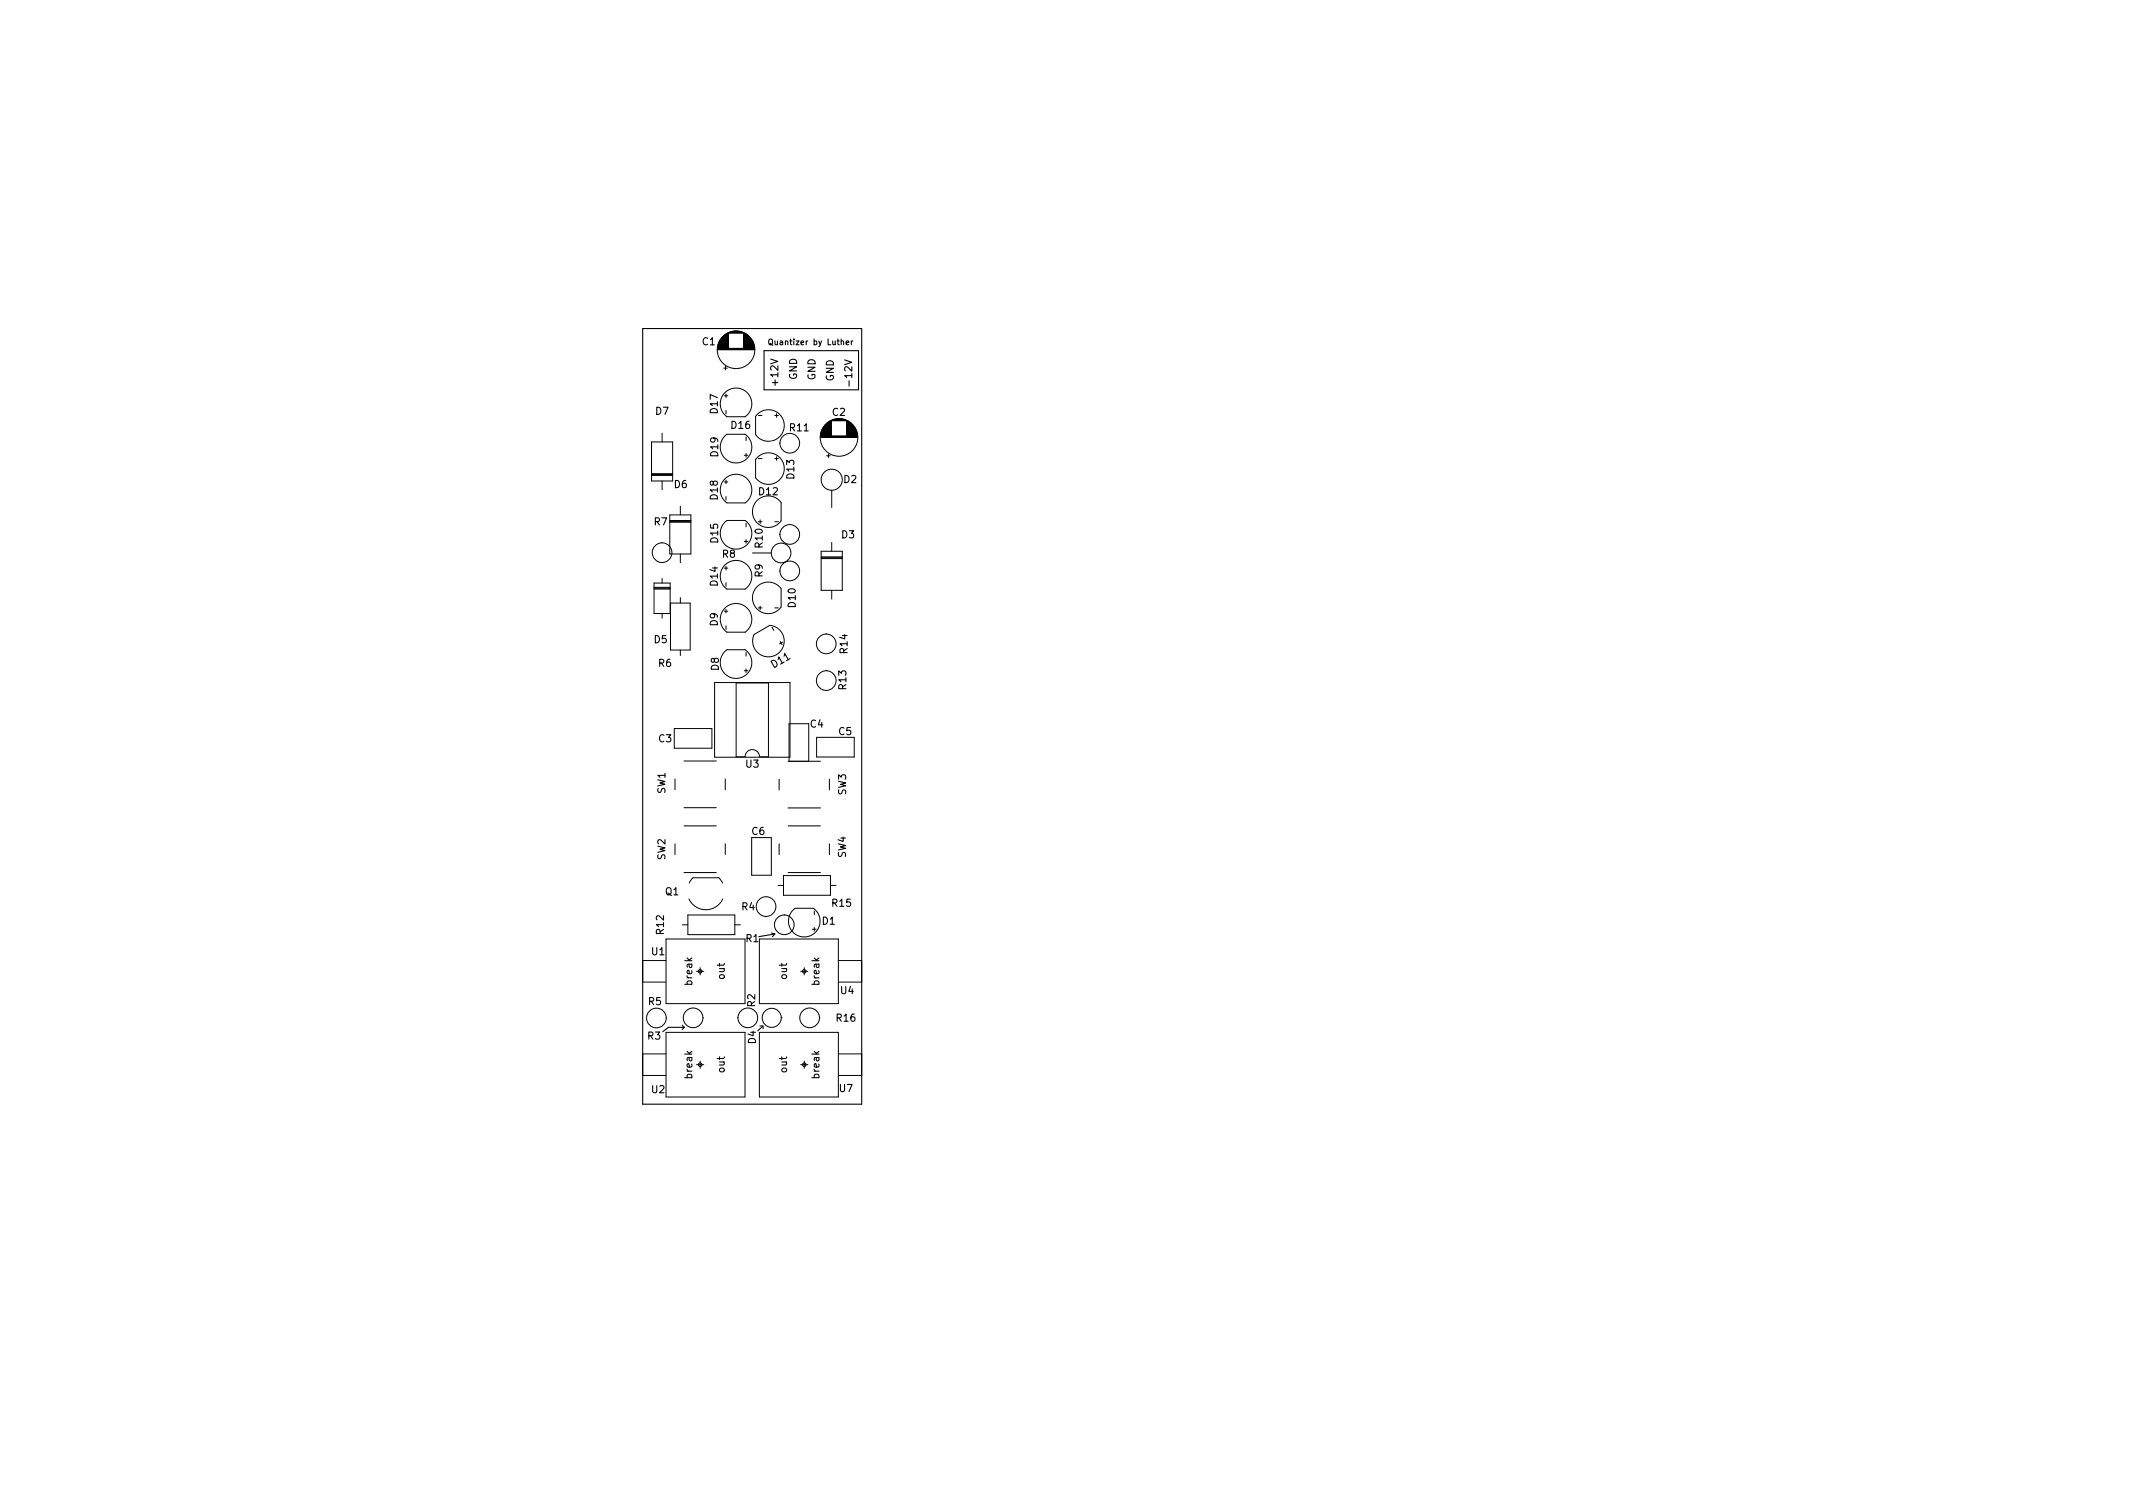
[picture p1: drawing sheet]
<svg xmlns="http://www.w3.org/2000/svg" width="297mm" height="210mm" viewBox="0 0 297 210" stroke-linecap="round" stroke-linejoin="round" font-family="sans-serif">
<defs><g id="words">
<g font-size="1.4">
<text x="97.8" y="48.1">C1</text>
<text x="108.4" y="53.5" transform="rotate(-90 108.4 53.5)">+12V</text>
<text x="111" y="52.9" transform="rotate(-90 111 52.9)">GND</text>
<text x="113.5" y="53" transform="rotate(-90 113.5 53)">GND</text>
<text x="116.1" y="53.1" transform="rotate(-90 116.1 53.1)">GND</text>
<text x="118.7" y="53.5" transform="rotate(-90 118.7 53.5)">-12V</text>
<text x="91.3" y="57.7">D7</text>
<text x="100" y="57.5" transform="rotate(-90 100 57.5)">D17</text>
<text x="101.9" y="59.7">D16</text>
<text x="115.9" y="57.9">C2</text>
<text x="100" y="63.5" transform="rotate(-90 100 63.5)">D19</text>
<text x="110" y="60">R11</text>
<text x="93.9" y="67.9">D6</text>
<text x="100" y="69.5" transform="rotate(-90 100 69.5)">D18</text>
<text x="105.7" y="68.9">D12</text>
<text x="110.6" y="66.6" transform="rotate(-90 110.6 66.6)">D13</text>
<text x="117.5" y="67.2">D2</text>
<text x="91.1" y="73.1">R7</text>
<text x="100" y="75.5" transform="rotate(-90 100 75.5)">D15</text>
<text x="100.6" y="77.6">R8</text>
<text x="106.2" y="76.2" transform="rotate(-90 106.2 76.2)">R10</text>
<text x="117.2" y="74.9">D3</text>
<text x="100" y="81.5" transform="rotate(-90 100 81.5)">D14</text>
<text x="106.2" y="80.3" transform="rotate(-90 106.2 80.3)">R9</text>
<text x="91.1" y="89.5">D5</text>
<text x="100" y="87.1" transform="rotate(-90 100 87.1)">D9</text>
<text x="110.8" y="84.5" transform="rotate(-90 110.8 84.5)">D10</text>
<text x="91.7" y="92.8">R6</text>
<text x="100.1" y="93.3" transform="rotate(-90 100.1 93.3)">D8</text>
<text x="107.8" y="93" transform="rotate(-30 107.8 93)">D11</text>
<text x="117.8" y="96" transform="rotate(-90 117.8 96)">R13</text>
<text x="118" y="90.9" transform="rotate(-90 118 90.9)">R14</text>
<text x="112.9" y="101.3">C4</text>
<text x="91.7" y="103.3">C3</text>
<text x="103.9" y="106.9">U3</text>
<text x="116.8" y="102.3">C5</text>
<text x="92.7" y="110.5" transform="rotate(-90 92.7 110.5)">SW1</text>
<text x="117.8" y="110.7" transform="rotate(-90 117.8 110.7)">SW3</text>
<text x="92.7" y="119.8" transform="rotate(-90 92.7 119.8)">SW2</text>
<text x="104.7" y="116.2">C6</text>
<text x="117.8" y="119.4" transform="rotate(-90 117.8 119.4)">SW4</text>
<text x="92.7" y="124.6">Q1</text>
<text x="92.4" y="130" transform="rotate(-90 92.4 130)">R12</text>
<text x="103.3" y="126.7">R4</text>
<text x="103.9" y="131.2">R1</text>
<text x="114.5" y="128.7">D1</text>
<text x="115.9" y="126.2">R15</text>
<text x="90.8" y="133">U1</text>
<text x="96.4" y="137.1" transform="rotate(-90 96.4 137.1)">break</text>
<text x="100.9" y="136.3" transform="rotate(-90 100.9 136.3)">out</text>
<text x="109.6" y="136.3" transform="rotate(-90 109.6 136.3)">out</text>
<text x="114.1" y="137.1" transform="rotate(-90 114.1 137.1)">break</text>
<text x="90.3" y="139.9">R5</text>
<text x="105.2" y="140.2" transform="rotate(-90 105.2 140.2)">R2</text>
<text x="116.5" y="142.2">R16</text>
<text x="117.1" y="138.4">U4</text>
<text x="90.2" y="144.7">R3</text>
<text x="100.9" y="149.3" transform="rotate(-90 100.9 149.3)">out</text>
<text x="105.3" y="145.3" transform="rotate(-90 105.3 145.3)">D4</text>
<text x="109.6" y="149.3" transform="rotate(-90 109.6 149.3)">out</text>
<text x="90.8" y="152.2">U2</text>
<text x="96.4" y="150.1" transform="rotate(-90 96.4 150.1)">break</text>
<text x="114.1" y="150.1" transform="rotate(-90 114.1 150.1)">break</text>
<text x="116.9" y="152">U7</text>
</g>
<text font-size="1.1" x="107.6" y="48">Quantizer by Luther</text>
</g></defs>
<g fill="none" stroke="#000" stroke-width=".15">
<path d="M89.5 45.7h30.5v108h-30.5zM106.4 48.8h13.2v5.5h-13.2zM107.1 47.3l.1-.1a.27 .27 0 0 1 .4 .3v.2a.27 .27 0 0 1-.3 .3 .27 .27 0 0 1-.3-.3zM107.2 47.8l.4 .3M118.6 47.5v.5M118.8 47.5l-.2 .1M107.4 129.9l.5 .1M107.9 130l-2.2 .4M107.9 130l-.3 .4M95 142.7l.3 .3M95.3 143h-2.2l-.8 .6M95.3 143l-.3 .3"/>
<path d="M106.2 142.9l-.7 .6M106.2 142.9l.1 .3M106.3 142.8l-.5 .1"/>
</g>
<g fill="none" stroke="#000" stroke-width=".14">
<path d="M99.9 48.7h5.2M99.9 48.6h5.2M99.9 48.5h5.2M99.9 48.5h1.6M99.9 48.4h1.6M99.9 48.3h1.6M100 48.3h1.5M100 48.2h1.5M100 48.1h1.5M100 48h1.5M100 47.9h1.5M100.1 47.9h1.4"/>
<path d="M100.1 47.8h1.4M100.1 47.7h1.4M100.2 47.6h1.3M100.2 47.5h1.3M100.3 47.4h1.2M100.3 47.3h1.2M100.4 47.3h1.1M100.4 47.2h1.1M100.4 47.1h1.1M100.5 47.1h1M100.5 47h1M100.6 47h.9"/>
<path d="M100.6 46.9h.9M100.7 46.9h.8M100.7 46.8h.8M100.8 46.8h.7M100.8 51.3h.5M100.8 46.7h.7M100.8 55.1h.6M100.9 46.7h.6M100.9 54.7a2.2 2.2 0 0 1 3.3 .1 2.2 2.2 0 0 1-.4 3.2h-2.6a2.2 2.2 0 0 1-.3-3.3zM100.9 46.6h.6M101 46.6h.5M101 51v.5"/>
<path d="M101.1 46.5h.4M101.1 54.9v.5M101.1 57.1v.5M101.2 46.5h.3M101.2 46.4h.3M101.3 46.4h2.4M101.4 46.3h2.2M101.5 46.3h2M101.6 46.3h1.8M101.7 46.2h1.6M101.8 46.2h1.4M102 46.1h1"/>
<path d="M102.2 46.1h.6M103.5 48.4h1.6M103.5 47h1M103.5 46.9h.9M103.5 47.7h1.4M103.5 47h.9M103.5 46.5h.3M103.5 47.1h1M103.5 47.9h1.5M103.5 48h1.5M103.5 47.8h1.4M103.5 48.3h1.5"/>
<path d="M103.5 48.1h1.5M103.5 46.7h.7M103.5 46.5h.4M103.5 47.2h1.1M103.5 46.8h.7M103.5 46.7h.6M103.5 48.3h1.6M103.5 47.6h1.3M103.5 47.5h1.3M103.5 48.2h1.5M103.5 46.4h.3M103.5 47.4h1.2"/>
<path d="M103.5 46.6h.6M103.5 47.3h1.1M103.5 46.8h.8M103.5 46.9h.8M103.5 48.5h1.6M103.5 47.3h1.2M103.5 47.1h1.1M103.5 46.6h.5M103.5 47.9h1.4M105.5 57.7a2.2 2.2 0 0 1 3.2 .1 2.2 2.2 0 0 1-.3 3.2 2.2 2.2 0 0 1-3.2-.5v-2.5zM105.6 57.9h.5M107.9 57.9h.5"/>
<path d="M108.1 57.6v.5M114.4 60h1.4M114.4 59.9h1.4M114.5 59.9h1.3M114.5 59.8h1.3M114.5 59.7h1.3M114.6 59.7h1.2M114.6 59.6h1.2M114.6 59.5h1.2M114.7 59.5h1.1M114.7 59.4h1.1M114.8 59.3h1"/>
<path d="M114.9 59.2h.9M114.9 59.1h.9M115 59.1h.8M115.1 59h.7M115.1 58.9h.7M115.2 58.9h.6M115.3 58.8h.5M115.4 58.7h.4M115.5 58.7h.3M115.6 58.6h.2M115.7 58.6h2.3M115.7 58.5h2.2"/>
<path d="M115.8 58.5h2.1M115.9 58.5h1.9M116 58.4h1.6M117.9 58.8h.4M117.9 58.7h.3M117.9 59.2h.9M117.9 59.8h1.3M117.9 58.9h.5M117.9 59.4h1.1M117.9 59.7h1.2M117.9 59.1h.8M117.9 59.9h1.3"/>
<path d="M117.9 59.6h1.2M117.9 58.7h.4M117.9 59.4h1M117.9 59.5h1.1M117.9 59.3h1M117.9 60h1.4M117.9 58.8h.5M117.9 58.9h.6M117.9 59h.7M117.9 59.3h.9M117.9 58.6h.2M90.7 61.5h3v5.5h-3z"/>
<path d="M90.7 66.2h3M90.7 66h3M90.7 66.1h3M92.2 60.3v1.2M92.2 67v1.2M92.2 75.5v.1M93.3 71.7h2.9v5.4h-2.9zM93.3 72.6h2.9M93.3 72.5h2.9M93.3 72.7h2.9M94.7 70.5v1.2M94.7 77.1v1.3"/>
<path d="M100.8 67.1h.6M100.8 79.1h.6M100.9 66.7a2.2 2.2 0 0 1 3.3 .1 2.2 2.2 0 0 1-.4 3.2h-2.6a2.2 2.2 0 0 1-.3-3.3zM100.9 60.7l.3-.2h2.6a2.2 2.2 0 0 1 .4 3.1 2.2 2.2 0 0 1-3.2 .3 2.2 2.2 0 0 1-.1-3.2zM100.9 78.7a2.2 2.2 0 0 1 3.3 .1 2.2 2.2 0 0 1-.4 3.2h-2.6a2.2 2.2 0 0 1-.3-3.3zM100.9 72.7l.3-.2h2.6a2.2 2.2 0 0 1 .4 3.1 2.2 2.2 0 0 1-3.2 .3 2.2 2.2 0 0 1-.1-3.2zM101.1 66.9v.5M101.1 69.1v.5M101.1 78.9v.5M103.6 63.4h.6M103.6 75.4h.6M103.9 60.9v.5"/>
<path d="M103.9 63.1v.5M103.9 72.9v.5M103.9 75.1v.5M104.8 77h2.6M105.4 69.7a2.2 2.2 0 0 1 3.4 .3v2.5a2.2 2.2 0 0 1-3.2 .4 2.2 2.2 0 0 1-.2-3.2zM105.5 63.7a2.2 2.2 0 0 1 3.2 .1 2.2 2.2 0 0 1-.3 3.2 2.2 2.2 0 0 1-3.2-.5v-2.5zM105.6 63.9h.5M105.6 72.6h.5M105.9 72.4v.5M107.9 63.9h.5M107.9 72.6h.5M108.1 63.6v.5"/>
<path d="M108.5 79.5h.1M108.5 74.4h.1M108.5 61.7h.1M114.3 60.9h5.1M114.3 60.8h5.1M114.3 60.7h5.1M114.3 60.7h1.5M114.3 60.6h1.5M114.3 60.5h1.5M114.3 60.4h1.5M114.3 60.3h1.5M114.3 60.2h1.5"/>
<path d="M114.4 77.8h2.9M114.4 77.5h2.9M114.4 77.7h2.9M114.4 76.8h2.9v5.4h-2.9zM114.4 60.2h1.4M114.4 60.1h1.4M115.1 63.5h.5M115.4 63.2v.5M115.8 68.3v2.4M115.8 75.5v1.3M117.9 60.5h1.5M117.9 60.2h1.4"/>
<path d="M117.9 60.3h1.5M117.9 60.6h1.5M117.9 60.1h1.4M117.9 60.4h1.5M117.9 60.7h1.5M117.9 60.3h1.4M91.1 81.2h2.2v4.2h-2.2zM91.1 82h2.2M91.1 81.9h2.2M91.1 81.8h2.2M92.2 80.5v.7M92.2 85.4v.7"/>
<path d="M93.4 84h2.7v6.5h-2.7zM94.7 83.2v.8M94.7 90.5v.8M99.5 95h10.5v10.4h-10.5zM100.8 85.1h.6M100.9 90.7l.3-.2h2.6a2.2 2.2 0 0 1 .4 3.1 2.2 2.2 0 0 1-3.2 .3 2.2 2.2 0 0 1-.1-3.2zM100.9 84.7a2.2 2.2 0 0 1 3.3 .1 2.2 2.2 0 0 1-.4 3.2h-2.6a2.2 2.2 0 0 1-.3-3.3zM101.1 81.1v.5M101.1 84.9v.5M101.1 87.1v.5M102.5 95.1h4.5v10.3h-1.2a1 1 0 0 0-1-1 1 1 0 0 0-1 1h-1.3zM103.6 93.4h.6"/>
<path d="M103.9 90.9v.5M103.9 93.1v.5M105 88.3l2.2-1.2a2.2 2.2 0 0 1 2 2.6 2.2 2.2 0 0 1-2.9 1.7 2.2 2.2 0 0 1-1.3-3.1zM105.4 81.7a2.2 2.2 0 0 1 3.4 .3v2.5a2.2 2.2 0 0 1-3.2 .4 2.2 2.2 0 0 1-.2-3.2zM105.6 84.6h.5M105.9 84.4v.5M107.5 87.3l.3 .5M107.9 84.6h.5M108.7 89.3l.2 .5M109 89.4l-.4 .3M115.1 88.2v.1M115.1 93.3v.1"/>
<path d="M115.8 82.2v1.2M93.9 101.4h5.2v2.8h-5.2zM94 108.5v1.5M94 117.5v1.5M95.2 115h4.6M95.2 106h4.6M95.2 112.5h4.6M101 108.5v1.5M101 117.5v1.5M104.7 116.6h2.7v5.3h-2.7zM108.5 108.5v1.5M108.5 117.5v1.5"/>
<path d="M109.8 115h4.4M109.8 106h4.4M109.8 112.5h4.4M109.9 106v-5.2h2.7v5.2M113.7 102.7h5.3v2.7h-5.3zM115.5 108.5v1.5M115.5 117.5v1.5M92.7 133.7h-3.2v3h3.2M92.7 130.7h11.1v9h-11.1zM95 128.8h.8M95.2 121.5h4.6M95.8 127.4h6.5v2.7h-6.5z"/>
<path d="M95.9 125.2a2.6 2.6 0 0 0 2.4 1.5 2.6 2.6 0 0 0 2.4-1.5M96 123l.5-.8h3.6l.5 .8M97 135.2h1M97.5 134.7v1M102.3 128.8h.8M105.8 130.7h11v9h-11zM106.7 127.6v.1M108.3 123.3h.8M109.1 121.9h6.6v2.8h-6.6zM109.2 127.3v.1M109.8 121.5h4.4M110.4 126.7l.3-.2h2.6a2.2 2.2 0 0 1 .4 3.1 2.2 2.2 0 0 1-3.2 .3 2.2 2.2 0 0 1-.1-3.2z"/>
<path d="M111.5 135.2h1M112 134.7v1M113.1 129.4h.6M113.4 126.9v.5M113.4 129.1v.5M115.7 123.3h.7M116.8 133.7h3.2v3h-3.2M92.7 146.7h-3.2v3h3.2M92.7 143.7h11.1v9h-11.1zM92.8 141.7h.1M97 148.2h1M97.5 147.7v1"/>
<path d="M97.9 141.7h.1M102.7 141.7h.1M105.8 143.7h11v9h-11zM108.8 141.7h.1M111.5 148.2h1M112 147.7v1M114.1 141.7h.1M116.8 146.7h3.2v3h-3.2"/>
<circle cx="102.5" cy="48.7" r="2.62"/>
<circle cx="92.2" cy="77" r="1.37"/>
<circle cx="108.8" cy="77" r="1.37"/>
<circle cx="110" cy="61.7" r="1.37"/>
<circle cx="110" cy="79.5" r="1.37"/>
<circle cx="110" cy="74.4" r="1.37"/>
<circle cx="115.8" cy="66.8" r="1.47"/>
<circle cx="116.8" cy="60.9" r="2.62"/>
<circle cx="115.1" cy="89.7" r="1.37"/>
<circle cx="115.1" cy="94.8" r="1.37"/>
<circle cx="97.5" cy="135.2" r=".25"/>
<circle cx="106.7" cy="126.2" r="1.37"/>
<circle cx="109.2" cy="128.8" r="1.37"/>
<circle cx="112" cy="135.2" r=".25"/>
<circle cx="91.4" cy="141.7" r="1.37"/>
<circle cx="96.5" cy="141.7" r="1.37"/>
<circle cx="97.5" cy="148.2" r=".25"/>
<circle cx="104.1" cy="141.7" r="1.37"/>
<circle cx="107.5" cy="141.7" r="1.33"/>
<circle cx="112" cy="148.2" r=".25"/>
<circle cx="112.7" cy="141.7" r="1.37"/>
</g>
<g fill="#fff" stroke="#fff" stroke-width=".14">
<circle cx="111.3" cy="99.7" r=".17"/>
<circle cx="118.4" cy="99.7" r=".17"/>
<circle cx="104.1" cy="52.4" r=".17"/>
<circle cx="100.3" cy="52.4" r=".17"/>
<circle cx="94.7" cy="94.7" r=".17"/>
<circle cx="98.6" cy="100.2" r=".18"/>
<circle cx="98.6" cy="113.5" r=".17"/>
<circle cx="93.1" cy="113.5" r=".17"/>
<circle cx="102.5" cy="91" r=".17"/>
<circle cx="102.5" cy="93.5" r=".17"/>
<circle cx="108.8" cy="77" r=".18"/>
<circle cx="103.7" cy="77" r=".18"/>
<circle cx="92.2" cy="77" r=".17"/>
<circle cx="92.2" cy="74.4" r=".17"/>
<circle cx="106" cy="118" r=".17"/>
<circle cx="106" cy="120.5" r=".17"/>
<circle cx="102.5" cy="87.5" r=".17"/>
<circle cx="102.5" cy="85" r=".17"/>
<circle cx="105.7" cy="59.2" r=".18"/>
<circle cx="108.3" cy="59.2" r=".18"/>
<circle cx="102.5" cy="69.5" r=".17"/>
<circle cx="102.5" cy="67" r=".17"/>
<circle cx="112" cy="127" r=".17"/>
<circle cx="112" cy="129.5" r=".17"/>
<circle cx="102.5" cy="61" r=".17"/>
<circle cx="102.5" cy="63.5" r=".17"/>
<circle cx="92.2" cy="79.5" r=".17"/>
<circle cx="92.2" cy="87.1" r=".17"/>
<circle cx="94.2" cy="120.5" r=".17"/>
<circle cx="100.8" cy="120.5" r=".17"/>
<circle cx="100.8" cy="116" r=".17"/>
<circle cx="94.2" cy="116" r=".17"/>
<circle cx="116.8" cy="62.2" r=".17"/>
<circle cx="116.8" cy="59.7" r=".17"/>
<circle cx="91.4" cy="141.7" r=".17"/>
<circle cx="94" cy="141.7" r=".17"/>
<circle cx="110" cy="79.5" r=".17"/>
<circle cx="107.4" cy="79.5" r=".17"/>
<circle cx="100.8" cy="124.1" r=".17"/>
<circle cx="98.3" cy="124.1" r=".17"/>
<circle cx="95.8" cy="124.1" r=".17"/>
<circle cx="106.7" cy="126.2" r=".17"/>
<circle cx="106.7" cy="128.8" r=".17"/>
<circle cx="110" cy="74.4" r=".17"/>
<circle cx="107.4" cy="74.4" r=".17"/>
<circle cx="107.1" cy="135.2" r=".17"/>
<circle cx="115.4" cy="135.2" r=".17"/>
<circle cx="118.5" cy="135.2" r=".17"/>
<circle cx="94" cy="128.8" r=".17"/>
<circle cx="104.1" cy="128.8" r=".17"/>
<circle cx="108.3" cy="83.2" r=".17"/>
<circle cx="105.7" cy="83.2" r=".17"/>
<circle cx="96.5" cy="141.7" r=".17"/>
<circle cx="99.1" cy="141.7" r=".17"/>
<circle cx="108.8" cy="111.5" r=".17"/>
<circle cx="115.2" cy="111.5" r=".17"/>
<circle cx="108.8" cy="107" r=".17"/>
<circle cx="115.2" cy="107" r=".17"/>
<circle cx="105.7" cy="65.2" r=".17"/>
<circle cx="108.3" cy="65.2" r=".17"/>
<circle cx="94.7" cy="69.3" r=".17"/>
<circle cx="94.7" cy="79.5" r=".17"/>
<circle cx="94.2" cy="111.5" r=".17"/>
<circle cx="100.8" cy="111.5" r=".17"/>
<circle cx="100.8" cy="107" r=".17"/>
<circle cx="94.2" cy="107" r=".17"/>
<circle cx="107.5" cy="141.7" r=".17"/>
<circle cx="110" cy="141.7" r=".17"/>
<circle cx="115.8" cy="66.8" r=".17"/>
<circle cx="115.8" cy="71.9" r=".17"/>
<circle cx="92.2" cy="69.3" r=".17"/>
<circle cx="92.2" cy="59.2" r=".17"/>
<circle cx="110" cy="61.7" r=".17"/>
<circle cx="107.4" cy="61.7" r=".17"/>
<circle cx="102.5" cy="81.5" r=".17"/>
<circle cx="102.5" cy="79" r=".17"/>
<circle cx="102.4" cy="148.2" r=".18"/>
<circle cx="94.1" cy="148.2" r=".17"/>
<circle cx="91" cy="148.2" r=".18"/>
<circle cx="97.8" cy="102.8" r=".17"/>
<circle cx="95.3" cy="102.8" r=".17"/>
<circle cx="108.3" cy="71.2" r=".17"/>
<circle cx="105.7" cy="71.2" r=".17"/>
<circle cx="102.5" cy="50" r=".18"/>
<circle cx="102.5" cy="47.5" r=".17"/>
<circle cx="108.6" cy="104" r=".18"/>
<circle cx="108.6" cy="101.5" r=".18"/>
<circle cx="108.6" cy="99" r=".18"/>
<circle cx="108.6" cy="96.4" r=".18"/>
<circle cx="101" cy="96.4" r=".18"/>
<circle cx="101" cy="99" r=".18"/>
<circle cx="101" cy="101.5" r=".18"/>
<circle cx="101" cy="104" r=".18"/>
<circle cx="115.1" cy="104" r=".17"/>
<circle cx="117.6" cy="104" r=".17"/>
<circle cx="95.5" cy="50.7" r=".17"/>
<circle cx="102.5" cy="57.5" r=".18"/>
<circle cx="102.5" cy="55" r=".18"/>
<circle cx="112.7" cy="141.7" r=".17"/>
<circle cx="115.3" cy="141.7" r=".17"/>
<circle cx="102.5" cy="73" r=".17"/>
<circle cx="102.5" cy="75.5" r=".17"/>
<circle cx="94.7" cy="92.3" r=".17"/>
<circle cx="94.7" cy="82.2" r=".17"/>
<circle cx="108.8" cy="120.5" r=".17"/>
<circle cx="115.2" cy="120.5" r=".17"/>
<circle cx="115.2" cy="116" r=".17"/>
<circle cx="108.8" cy="116" r=".17"/>
<circle cx="107.1" cy="148.2" r=".17"/>
<circle cx="115.4" cy="148.2" r=".17"/>
<circle cx="118.5" cy="148.2" r=".17"/>
<circle cx="104.1" cy="141.7" r=".17"/>
<circle cx="101.6" cy="141.7" r=".17"/>
<circle cx="109.2" cy="128.8" r=".17"/>
<circle cx="109.2" cy="126.2" r=".17"/>
<circle cx="106.4" cy="88.1" r=".17"/>
<circle cx="107.6" cy="90.3" r=".17"/>
<circle cx="115.1" cy="94.8" r=".17"/>
<circle cx="115.1" cy="92.2" r=".17"/>
<circle cx="115.1" cy="89.7" r=".17"/>
<circle cx="115.1" cy="87.1" r=".17"/>
<circle cx="117.5" cy="123.3" r=".18"/>
<circle cx="107.3" cy="123.3" r=".18"/>
<circle cx="111.3" cy="104.6" r=".17"/>
<circle cx="111.3" cy="102.1" r=".17"/>
<circle cx="115.8" cy="74.4" r=".17"/>
<circle cx="115.8" cy="84.6" r=".17"/>
<circle cx="102.4" cy="135.2" r=".18"/>
<circle cx="94.1" cy="135.2" r=".17"/>
<circle cx="91" cy="135.2" r=".18"/>
<circle cx="112.5" cy="61.7" r=".17"/>
<circle cx="112.5" cy="64.3" r=".17"/>
<circle cx="112.5" cy="66.8" r=".17"/>
<circle cx="112.5" cy="69.3" r=".17"/>
<circle cx="112.5" cy="71.9" r=".17"/>
<circle cx="112.5" cy="74.4" r=".17"/>
<circle cx="112.5" cy="77" r=".17"/>
<circle cx="112.5" cy="79.5" r=".17"/>
<circle cx="112.5" cy="82" r=".17"/>
<circle cx="112.5" cy="84.6" r=".17"/>
<circle cx="112.5" cy="87.1" r=".17"/>
<circle cx="112.5" cy="89.7" r=".17"/>
<circle cx="112.5" cy="92.2" r=".17"/>
<circle cx="112.5" cy="94.7" r=".17"/>
<circle cx="112.5" cy="97.3" r=".17"/>
<circle cx="97.3" cy="97.3" r=".17"/>
<circle cx="97.3" cy="94.7" r=".17"/>
<circle cx="97.3" cy="92.2" r=".17"/>
<circle cx="97.3" cy="89.7" r=".17"/>
<circle cx="97.3" cy="87.1" r=".17"/>
<circle cx="97.3" cy="84.6" r=".17"/>
<circle cx="97.3" cy="82" r=".17"/>
<circle cx="97.3" cy="79.5" r=".17"/>
<circle cx="97.3" cy="77" r=".17"/>
<circle cx="97.3" cy="74.4" r=".17"/>
<circle cx="97.3" cy="71.9" r=".17"/>
<circle cx="97.3" cy="69.3" r=".17"/>
<circle cx="97.3" cy="66.8" r=".17"/>
<circle cx="97.3" cy="64.3" r=".17"/>
<circle cx="97.3" cy="61.7" r=".17"/>
</g>
<use href="#words"/>
</svg>
